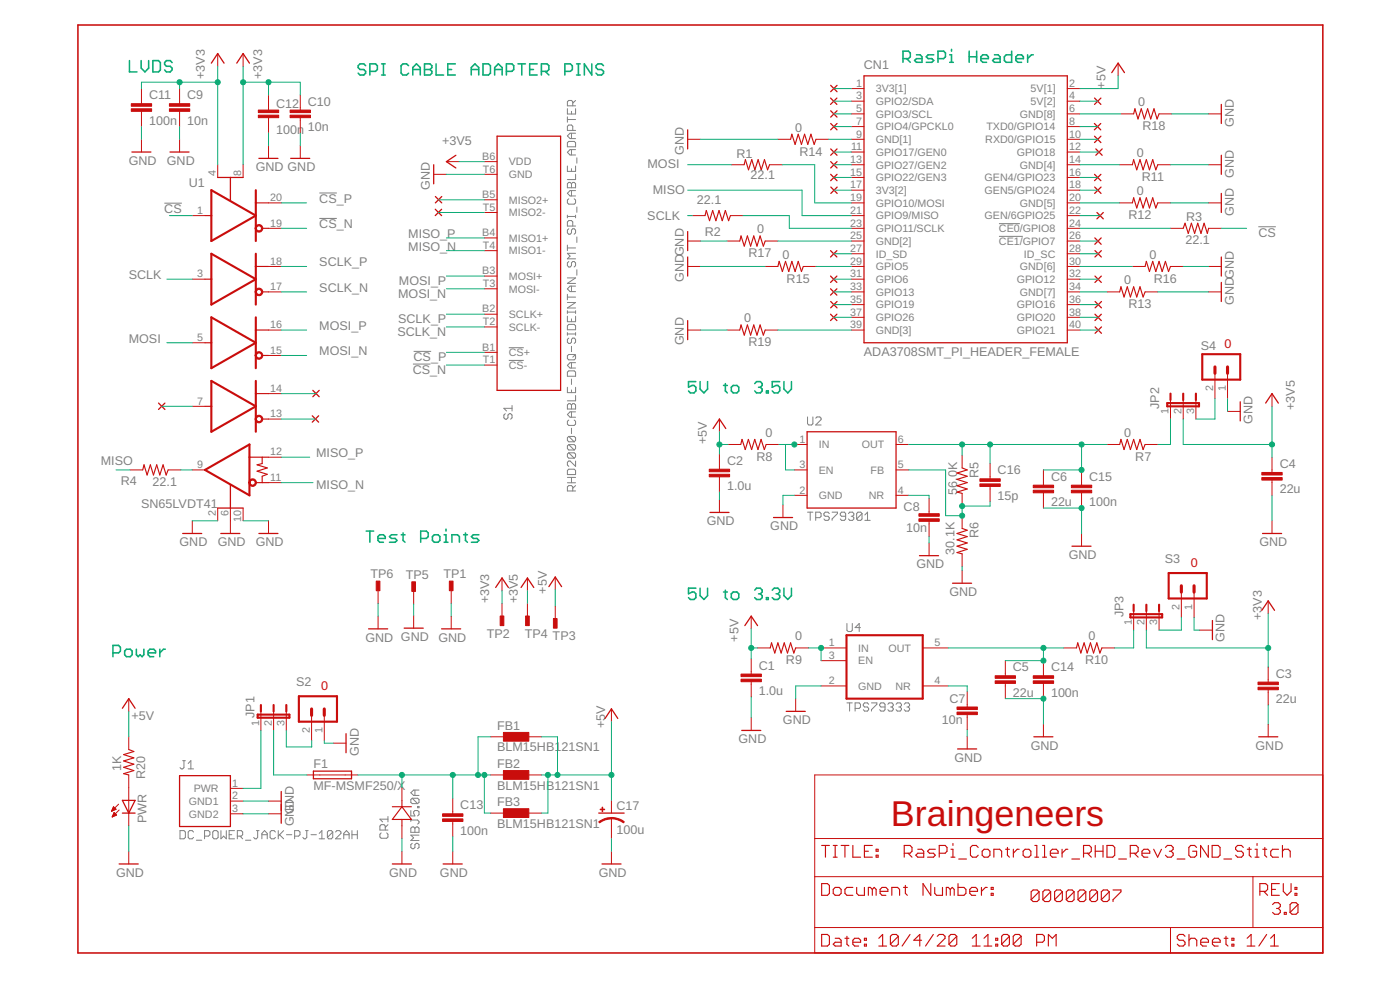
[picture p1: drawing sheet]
<svg xmlns="http://www.w3.org/2000/svg" width="210mm" height="148mm" viewBox="0 0 210 148" stroke-linecap="round" stroke-linejoin="round" font-family="sans-serif">
<defs><g id="words">
<text font-size="5.4" fill="#c90d0c" x="133.6" y="123.7">Braingeneers</text>
<g font-size="1.9" fill="#808080">
<text x="30.7" y="11.8" transform="rotate(-90 30.7 11.8)">+3V3</text>
<text x="39.3" y="11.8" transform="rotate(-90 39.3 11.8)">+3V3</text>
<text x="129.5" y="10.4">CN1</text>
<text x="22.4" y="14.9">C11</text>
<text x="28.1" y="14.9">C9</text>
<text x="41.4" y="16.2">C12 C10</text>
<text x="165.7" y="13.3" transform="rotate(-90 165.7 13.3)">+5V</text>
<text x="170.6" y="15.9">0</text>
<text x="22.4" y="18.7">100n</text>
<text x="28.1" y="18.7">10n</text>
<text x="41.4" y="20">100n 10n</text>
<text x="66.3" y="21.7">+3V5</text>
<text x="102.5" y="23.2" transform="rotate(-90 102.5 23.2)">GND</text>
<text x="110.4" y="23.6">R1</text>
<text x="119.2" y="19.7">0</text>
<text x="119.8" y="23.3">R14</text>
<text x="170.4" y="23.5">0</text>
<text x="171.3" y="19.5">R18</text>
<text x="185" y="19" transform="rotate(-90 185 19)">GND</text>
<text x="19.3" y="24.7">GND</text>
<text x="25" y="24.7">GND</text>
<text x="28.3" y="28">U1</text>
<text x="38.3" y="25.6">GND GND</text>
<text x="64.4" y="28.4" transform="rotate(-90 64.4 28.4)">GND</text>
<text x="97.1" y="25.2">MOSI</text>
<text x="97.9" y="29.1">MISO</text>
<text x="112.5" y="26.7">22.1</text>
<text x="170.4" y="29.3">0</text>
<text x="171.2" y="27.1">R11</text>
<text x="185" y="26.6" transform="rotate(-90 185 26.6)">GND</text>
<text x="24.6" y="31.9">CS</text>
<text x="47.9" y="34.2">CS_N</text>
<text x="47.9" y="30.4">CS_P</text>
<text x="61.2" y="35.6">MISO_P</text>
<text x="97.1" y="32.9">SCLK</text>
<text x="104.5" y="30.6">22.1</text>
<text x="105.7" y="35.3">R2</text>
<text x="113.5" y="35">0</text>
<text x="169.2" y="32.9">R12</text>
<text x="177.8" y="33.1">R3</text>
<text x="185" y="32.3" transform="rotate(-90 185 32.3)">GND</text>
<text x="188.7" y="35.4">CS</text>
<text x="19.3" y="41.8">SCLK</text>
<text x="47.9" y="39.9">SCLK_P</text>
<text x="61.2" y="37.5">MISO_N</text>
<text x="112.2" y="38.6">R17</text>
<text x="117.3" y="38.8">0</text>
<text x="172.4" y="38.8">0</text>
<text x="177.7" y="36.6">22.1</text>
<text x="47.9" y="43.7">SCLK_N</text>
<text x="59.7" y="44.6">MOSI_N</text>
<text x="59.8" y="42.7">MOSI_P</text>
<text x="102.5" y="42.2" transform="rotate(-90 102.5 42.2)">GNDGND</text>
<text x="117.9" y="42.4">R15</text>
<text x="168.5" y="42.6">0</text>
<text x="169.2" y="46.2">R13</text>
<text x="173" y="42.4">R16</text>
<text x="185" y="45.6" transform="rotate(-90 185 45.6)">GNDGND</text>
<text x="19.3" y="51.4">MOSI</text>
<text x="47.9" y="53.3">MOSI_N</text>
<text x="47.9" y="49.4">MOSI_P</text>
<text x="59.6" y="50.3">SCLK_N</text>
<text x="59.7" y="48.4">SCLK_P</text>
<text x="102.5" y="51.7" transform="rotate(-90 102.5 51.7)">GND</text>
<text x="111.6" y="48.3">0</text>
<text x="112.2" y="51.9">R19</text>
<text x="129.5" y="53.3">ADA3708SMT_PI_HEADER_FEMALE</text>
<text x="180" y="52.5">S4</text>
<text x="61.9" y="56">CS_N</text>
<text x="62" y="54.1">CS_P</text>
<text x="114.8" y="65.4">0</text>
<text x="168.5" y="65.4">0</text>
<text x="173.8" y="61.3" transform="rotate(-90 173.8 61.3)">JP2</text>
<text x="187.8" y="63.4" transform="rotate(-90 187.8 63.4)">GND</text>
<text x="194.1" y="61.4" transform="rotate(-90 194.1 61.4)">+3V5</text>
<text x="15.1" y="69.6">MISO</text>
<text x="47.4" y="68.5">MISO_P</text>
<text x="106" y="66.6" transform="rotate(-90 106 66.6)">+5V</text>
<text x="109" y="69.6">C2</text>
<text x="113.4" y="69">R8</text>
<text x="146.7" y="71.6" transform="rotate(-90 146.7 71.6)">R5</text>
<text x="149.6" y="71.1">C16</text>
<text x="170.2" y="69">R7</text>
<text x="191.9" y="70.1">C4</text>
<text x="18.1" y="72.7">R4</text>
<text x="21.2" y="76.1">SN65LVDT41</text>
<text x="22.9" y="72.9">22.1</text>
<text x="47.4" y="73.3">MISO_N</text>
<text x="109" y="73.4">1.0u</text>
<text x="135.5" y="76.5">C8</text>
<text x="143.5" y="74.1" transform="rotate(-90 143.5 74.1)">56.0K</text>
<text x="149.6" y="74.9">15p</text>
<text x="157.6" y="75.8">22u</text>
<text x="157.6" y="72">C6</text>
<text x="163.3" y="75.8">100n</text>
<text x="163.3" y="72">C15</text>
<text x="191.9" y="73.9">22u</text>
<text x="26.9" y="81.8">GND</text>
<text x="32.6" y="81.8">GND</text>
<text x="38.3" y="81.8">GND</text>
<text x="106" y="78.7">GND</text>
<text x="115.5" y="79.4">GND</text>
<text x="135.9" y="79.7">10n</text>
<text x="143.1" y="83.1" transform="rotate(-90 143.1 83.1)">30.1K</text>
<text x="146.7" y="80.6" transform="rotate(-90 146.7 80.6)">R6</text>
<text x="160.2" y="83.7">GND</text>
<text x="188.8" y="81.8">GND</text>
<text x="55.5" y="86.6">TP6</text>
<text x="60.9" y="86.7">TP5</text>
<text x="66.5" y="86.6">TP1</text>
<text x="82" y="88.9" transform="rotate(-90 82 88.9)">+5V</text>
<text x="137.4" y="85.2">GND</text>
<text x="142.3" y="89.3">GND</text>
<text x="174.6" y="84.3">S3</text>
<text x="73" y="95.5">TP2</text>
<text x="73.4" y="90.4" transform="rotate(-90 73.4 90.4)">+3V3</text>
<text x="77.6" y="90.4" transform="rotate(-90 77.6 90.4)">+3V5</text>
<text x="78.7" y="95.5">TP4 TP3</text>
<text x="119.2" y="95.9">0</text>
<text x="163.2" y="95.9">0</text>
<text x="168.4" y="92.5" transform="rotate(-90 168.4 92.5)">JP3</text>
<text x="189.2" y="92.9" transform="rotate(-90 189.2 92.9)">+3V3</text>
<text x="54.8" y="96.1">GND GND</text>
<text x="65.7" y="96.1">GND</text>
<text x="110.7" y="96.1" transform="rotate(-90 110.7 96.1)">+5V</text>
<text x="113.8" y="100.3">C1</text>
<text x="117.8" y="99.5">R9</text>
<text x="151.9" y="100.6">C5</text>
<text x="157.6" y="100.6">C14</text>
<text x="162.7" y="99.5">R10</text>
<text x="183.6" y="96.2" transform="rotate(-90 183.6 96.2)">GND</text>
<text x="191.3" y="101.5">C3</text>
<text x="19.7" y="107.9">+5V</text>
<text x="38.2" y="107.5" transform="rotate(-90 38.2 107.5)">JP1</text>
<text x="44.4" y="102.8">S2</text>
<text x="113.8" y="104.1">1.0u</text>
<text x="142.3" y="105.2">C7</text>
<text x="151.9" y="104.4">22u</text>
<text x="157.6" y="104.4">100n</text>
<text x="191.3" y="105.3">22u</text>
<text x="53.8" y="113.2" transform="rotate(-90 53.8 113.2)">GND</text>
<text x="74.5" y="112.6">BLM15HB121SN1</text>
<text x="74.5" y="109.4">FB1</text>
<text x="90.7" y="109.1" transform="rotate(-90 90.7 109.1)">+5V</text>
<text x="110.7" y="111.3">GND</text>
<text x="117.4" y="108.5">GND</text>
<text x="141.2" y="108.5">10n</text>
<text x="154.5" y="112.3">GND</text>
<text x="188.2" y="112.3">GND</text>
<text x="18.2" y="115.6" transform="rotate(-90 18.2 115.6)">1K</text>
<text x="21.8" y="116.7" transform="rotate(-90 21.8 116.7)">R20</text>
<text x="47" y="118.3">MF-MSMF250/X</text>
<text x="47" y="115.1">F1</text>
<text x="74.5" y="118.3">BLM15HB121SN1</text>
<text x="74.5" y="115.1">FB2</text>
<text x="143.1" y="114.1">GND</text>
<text x="22" y="123.3" transform="rotate(-90 22 123.3)">PWR</text>
<text x="44.1" y="123.8" transform="rotate(-90 44.1 123.8)">GND</text>
<text x="44.1" y="121.9" transform="rotate(-90 44.1 121.9)">GND</text>
<text x="69" y="125.1">100n</text>
<text x="69" y="121.2">C13</text>
<text x="74.5" y="124">BLM15HB121SN1</text>
<text x="74.5" y="120.8">FB3</text>
<text x="92.4" y="125">100u</text>
<text x="92.4" y="121.3">C17</text>
<text x="17.4" y="131.3">GND</text>
<text x="58.3" y="131.3">GND</text>
<text x="66" y="131.3">GND</text>
<text x="89.8" y="131.3">GND</text>
</g>
<g font-size="1.9" fill="#c90d0c">
<text x="183.6" y="52.1">0</text>
<text x="178.6" y="84.9">0</text>
<text x="48.1" y="103.4">0</text>
</g>
<g font-size="1.6" fill="#808080">
<text x="128.4" y="13">1</text>
<text x="128.4" y="14.9">3</text>
<text x="128.4" y="16.8">5</text>
<text x="131.3" y="13.8">3V3[1]</text>
<text x="131.3" y="15.7">GPIO2/SDA</text>
<text x="131.3" y="17.6">GPIO3/SCL</text>
<text x="152.9" y="17.6">GND[8]</text>
<text x="154.5" y="13.8">5V[1]</text>
<text x="154.5" y="15.7">5V[2]</text>
<text x="160.3" y="13">2</text>
<text x="160.3" y="14.9">4</text>
<text x="160.3" y="16.8">6</text>
<text x="72.3" y="23.9">B6</text>
<text x="127.6" y="22.5">11</text>
<text x="128.4" y="18.7">7</text>
<text x="128.4" y="20.6">9</text>
<text x="131.3" y="19.5">GPIO4/GPCKL0</text>
<text x="131.3" y="21.5">GND[1]</text>
<text x="131.3" y="23.4">GPIO17/GEN0</text>
<text x="147.7" y="21.5">RXD0/GPIO15</text>
<text x="147.9" y="19.5">TXD0/GPIO14</text>
<text x="152.4" y="23.4">GPIO18</text>
<text x="160.3" y="18.7">8</text>
<text x="160.3" y="20.6">10</text>
<text x="160.3" y="22.5">12</text>
<text x="32.4" y="26.3" transform="rotate(-90 32.4 26.3)">4</text>
<text x="36.2" y="26.3" transform="rotate(-90 36.2 26.3)">8</text>
<text x="72.3" y="29.7">B5</text>
<text x="72.4" y="25.9">T6</text>
<text x="76.3" y="24.8">VDD</text>
<text x="76.3" y="26.7">GND</text>
<text x="127.5" y="24.4">13</text>
<text x="127.5" y="26.3">15</text>
<text x="127.5" y="28.2">17</text>
<text x="131.3" y="25.3">GPIO27/GEN2</text>
<text x="131.3" y="27.2">GPIO22/GEN3</text>
<text x="131.3" y="29.1">3V3[2]</text>
<text x="147.6" y="27.2">GEN4/GPIO23</text>
<text x="147.6" y="29.1">GEN5/GPIO24</text>
<text x="152.9" y="25.3">GND[4]</text>
<text x="160.3" y="24.4">14</text>
<text x="160.3" y="26.3">16</text>
<text x="160.3" y="28.2">18</text>
<text x="29.6" y="32">1</text>
<text x="40.5" y="30.1">20</text>
<text x="40.5" y="33.9">19</text>
<text x="72.3" y="35.4">B4</text>
<text x="72.4" y="31.6">T5</text>
<text x="76.3" y="32.4">MISO2-</text>
<text x="76.3" y="30.5">MISO2+</text>
<text x="127.5" y="30.1">19</text>
<text x="127.5" y="32">21</text>
<text x="127.5" y="33.9">23</text>
<text x="127.5" y="35.8">25</text>
<text x="131.3" y="31">GPIO10/MOSI</text>
<text x="131.3" y="32.9">GPIO9/MISO</text>
<text x="131.3" y="34.8">GPIO11/SCLK</text>
<text x="147.6" y="32.9">GEN/6GPIO25</text>
<text x="149.8" y="34.8">CE0/GPIO8</text>
<text x="152.9" y="31">GND[5]</text>
<text x="160.3" y="30.1">20</text>
<text x="160.3" y="32">22</text>
<text x="160.3" y="33.9">24</text>
<text x="160.3" y="35.8">26</text>
<text x="29.6" y="41.6">3</text>
<text x="40.5" y="39.7">18</text>
<text x="72.3" y="41.1">B3</text>
<text x="72.4" y="37.3">T4</text>
<text x="76.3" y="36.2">MISO1+</text>
<text x="76.3" y="38.1">MISO1-</text>
<text x="76.3" y="41.9">MOSI+</text>
<text x="127.5" y="37.8">27</text>
<text x="127.5" y="39.7">29</text>
<text x="127.5" y="41.6">31</text>
<text x="131.3" y="36.7">GND[2]</text>
<text x="131.3" y="38.6">ID_SD</text>
<text x="131.3" y="40.5">GPIO5</text>
<text x="149.8" y="36.7">CE1/GPIO7</text>
<text x="152.9" y="40.5">GND[6]</text>
<text x="153.5" y="38.6">ID_SC</text>
<text x="160.3" y="37.8">28</text>
<text x="160.3" y="39.7">30</text>
<text x="160.3" y="41.6">32</text>
<text x="40.5" y="43.5">17</text>
<text x="72.3" y="46.8">B2</text>
<text x="72.4" y="43">T3</text>
<text x="76.3" y="43.8">MOSI-</text>
<text x="76.3" y="47.6">SCLK+</text>
<text x="127.5" y="43.5">33</text>
<text x="127.5" y="45.4">35</text>
<text x="127.5" y="47.3">37</text>
<text x="131.3" y="42.4">GPIO6</text>
<text x="131.3" y="44.3">GPIO13</text>
<text x="131.3" y="46.2">GPIO19</text>
<text x="152.4" y="42.4">GPIO12</text>
<text x="152.4" y="46.2">GPIO16</text>
<text x="152.9" y="44.3">GND[7]</text>
<text x="160.3" y="43.5">34</text>
<text x="160.3" y="45.4">36</text>
<text x="160.3" y="47.3">38</text>
<text x="29.6" y="51.1">5</text>
<text x="40.5" y="49.2">16</text>
<text x="40.5" y="53">15</text>
<text x="72.3" y="52.5">B1</text>
<text x="72.4" y="48.7">T2</text>
<text x="76.3" y="53.4">CS+</text>
<text x="76.3" y="49.5">SCLK-</text>
<text x="127.5" y="49.2">39</text>
<text x="131.3" y="48.1">GPIO26</text>
<text x="131.3" y="50">GND[3]</text>
<text x="152.4" y="48.1">GPIO20</text>
<text x="152.4" y="50">GPIO21</text>
<text x="160.3" y="49.2">40</text>
<text x="40.5" y="58.7">14</text>
<text x="72.4" y="54.4">T1</text>
<text x="76.3" y="55.3">CS-</text>
<text x="181.9" y="58.6" transform="rotate(-90 181.9 58.6)">2</text>
<text x="183.8" y="58.6" transform="rotate(-90 183.8 58.6)">1</text>
<text x="29.6" y="60.6">7</text>
<text x="40.5" y="62.5">13</text>
<text x="175.2" y="62" transform="rotate(-90 175.2 62)">1</text>
<text x="177.1" y="62" transform="rotate(-90 177.1 62)">2</text>
<text x="179" y="62" transform="rotate(-90 179 62)">3</text>
<text x="29.6" y="70.1">9</text>
<text x="40.5" y="68.2">12</text>
<text x="119.9" y="66.3">1</text>
<text x="119.9" y="70.1">3</text>
<text x="122.8" y="67.2">IN</text>
<text x="122.8" y="71">EN</text>
<text x="129.2" y="67.2">OUT</text>
<text x="130.5" y="71">FB</text>
<text x="134.6" y="66.3">6</text>
<text x="134.6" y="70.1">5</text>
<text x="32.4" y="77.3" transform="rotate(-90 32.4 77.3)">2</text>
<text x="34.3" y="77.3" transform="rotate(-90 34.3 77.3)">6</text>
<text x="40.5" y="72">11</text>
<text x="119.9" y="73.9">2</text>
<text x="122.8" y="74.8">GND</text>
<text x="130.3" y="74.8">NR</text>
<text x="134.6" y="73.9">4</text>
<text x="36.2" y="78.2" transform="rotate(-90 36.2 78.2)">10</text>
<text x="169.7" y="93.6" transform="rotate(-90 169.7 93.6)">1</text>
<text x="171.6" y="93.6" transform="rotate(-90 171.6 93.6)">2</text>
<text x="173.5" y="93.6" transform="rotate(-90 173.5 93.6)">3</text>
<text x="176.9" y="91.3" transform="rotate(-90 176.9 91.3)">2</text>
<text x="178.8" y="91.3" transform="rotate(-90 178.8 91.3)">1</text>
<text x="124.3" y="96.8">1</text>
<text x="124.3" y="98.7">3</text>
<text x="128.7" y="97.6">IN</text>
<text x="128.7" y="99.5">EN</text>
<text x="133.2" y="97.6">OUT</text>
<text x="140.1" y="96.8">5</text>
<text x="124.3" y="102.5">2</text>
<text x="128.7" y="103.3">GND</text>
<text x="134.3" y="103.3">NR</text>
<text x="140.1" y="102.5">4</text>
<text x="38.8" y="108.7" transform="rotate(-90 38.8 108.7)">1</text>
<text x="40.7" y="108.7" transform="rotate(-90 40.7 108.7)">2</text>
<text x="42.7" y="108.7" transform="rotate(-90 42.7 108.7)">3</text>
<text x="46.4" y="109.8" transform="rotate(-90 46.4 109.8)">2</text>
<text x="48.3" y="109.8" transform="rotate(-90 48.3 109.8)">1</text>
<text x="29" y="118.7">PWR</text>
<text x="34.8" y="117.8">1</text>
<text x="34.8" y="119.7">2</text>
<text x="28.3" y="122.5">GND2</text>
<text x="28.3" y="120.6">GND1</text>
<text x="34.8" y="121.6">3</text>
</g>
</g></defs>
<g fill="none" stroke="#808080" stroke-width=".15">
<path d="M85.1 16.3v.8h1.2v-.8M85.1 17.5v.8M85.1 17.9h1.2M85.7 16.7v.4M85.7 20v.8M85.9 15.9v-.7l-.2-.2h-.4l-.2 .2v.7h1.2M85.9 19.5v-.6l-.2-.2h-.4l-.2 .2v.6h1.2M86.3 20h-.8l-.4 .4 .4 .4h.8M86.3 15l-.4 .5M24.6 30.4h2.7M47.9 32.7h2.6M47.9 28.9h2.6"/>
<path d="M85.1 21.4l.2-.2h.8l.2 .2v.6h-1.2zM85.1 24.9v.8h1.2v-.8M85.1 27.5l.2-.2h.2l.2 .2 .2-.2h.2l.2 .2v.6h-1.2zM85.1 32.2v.4M85.1 36.7v.8M85.1 37.1h1.2M85.1 32.4h1.2M85.3 29.8l-.2 .2v.4l.2 .2h.8l.2-.2v-.4l-.2-.2M85.3 34.3l-.2 .2v.4l.2 .2h.2l.2-.2v-.4l.2-.2h.2l.2 .2v.4l-.2 .2M85.3 39.2l-.2 .2v.4l.2 .2h.2l.2-.2v-.4l.2-.2h.2l.2 .2v.4l-.2 .2M85.7 22.4v.8M85.7 25.3v.4"/>
<path d="M85.7 27.5v.6M85.7 28.6v.8M85.9 33.9v-.6l-.2-.3h-.4l-.2 .3v.6h1.2M86.3 26.1v.8h-1.2M86.3 32.2v.4M86.3 38h-1.2l.4 .4-.4 .4h1.2M86.3 28.6h-.8l-.4 .4 .4 .4h.8M86.3 22.4h-.8l-.4 .4 .4 .4h.8M86.5 23.6v.8M86.5 31v.8M86.5 35.5v.8M149.8 33.5h3.1"/>
<path d="M149.8 35.4h3.6M188.7 34h2.6M61.9 54.5h2.6M62 52.6h2.6M76.3 54h2.2M76.3 52.1h2.2M85.1 44.1v.8M85.1 46.5v.5M85.1 47.4v.8h1.2v-.8M85.1 49.8v.4M85.1 53.3l.2-.2h.8l.2 .2v.4l-.2 .2h-.8l-.2-.2zM85.1 55.8l.2-.2h.8l.2 .2v.6h-1.2z"/>
<path d="M85.1 58v.8h1.2v-.8M85.1 50h1.2M85.1 46.8h1.2M85.1 45.3h1.2l-1.2 .8h1.2M85.1 44.5h1.2M85.1 41.6h1.2l-1.2 .9h1.2M85.3 48.6h.8l.2 .2v.6h-1.2v-.6zM85.3 50.7l-.2 .1v.5l.2 .2h.2l.2-.2v-.5l.2-.1h.2l.2 .1v.5l-.2 .2M85.7 42.9v.8M85.7 47.8v.4M85.7 51.9v.8M85.7 54.3v.8"/>
<path d="M85.7 56.8v.8M85.7 58.4v.4M86.3 46.5v.5M86.3 49.8v.4M86.3 59.2v.8h-1.2M86.3 54.3h-.8l-.4 .4 .4 .4h.8M86.3 53.1l-.4 .4M86.3 42.9h-.8l-.4 .4 .4 .4h.8M86.5 40.4v.8M75.8 62l-.3 .2v.4l.3 .2h.1l.3-.2v-.4l.2-.2h.2l.2 .2v.4l-.2 .2M76.8 60.7v.9M76.8 61.2h-1.3l.4 .4"/>
<path d="M85.1 60.7l.2-.2h.2l.2 .2 .2-.2h.2l.2 .2v.6h-1.2zM85.1 70.5l.2-.2h.8l.2 .2v.6h-1.2zM85.1 72.3h1.2M85.1 71.5h1.2M85.3 62.9l-.2 .2v.4l.2 .2h.8l.2-.2v-.4l-.2-.2M85.3 65.4l-.2 .2v.4l.2 .2h.8M85.3 66.6l-.2 .2v.4l.2 .2h.8M85.3 67.8l-.2 .2v.4l.2 .2h.8M85.3 65.4h.8l.2 .2v.4l-.2 .2M85.3 66.6h.8l.2 .2v.4l-.2 .2M85.3 67.8h.8l.2 .2v.4l-.2 .2M85.3 67.8l.8 .8"/>
<path d="M85.3 66.6l.8 .8M85.3 65.4l.8 .8M85.7 60.7v.6M85.7 61.7v.8M85.7 64.2v.8M85.7 71.5v.8M85.9 73.6v-.7l-.2-.2h-.4l-.2 .2v.7h1.2M86.3 69.1v.8l-.8-.8h-.2l-.2 .2v.4l.2 .2M86.3 72.7l-.4 .5M86.3 61.7h-.8l-.4 .4 .4 .4h.8M121.1 76.7h.8M121.1 62.5v1l.2 .2h.4l.2-.2v-1"/>
<path d="M121.5 76.7v1.3M122.3 77.6h.6l.2-.3v-.4l-.2-.2h-.6v1.3M122.3 62.7l.2-.2h.4l.2 .2v.2l-.8 .8h.8M124.3 76.9l-.2-.2h-.4l-.2 .2v.3l.2 .1h.4l.2 .3v.1l-.2 .3h-.4l-.2-.3M124.8 76.7h.8v.2l-.8 .8v.3M126.8 77.3h-.6l-.2-.1v-.3l.2-.2h.4l.2 .2v.8l-.2 .3h-.4l-.2-.3M127.2 76.9l.2-.2h.4l.2 .2v.3l-.2 .1M127.6 77.3h.2M127.8 77.3l.2 .3v.1l-.2 .3h-.4l-.2-.3M129.2 76.9l-.1-.2h-.5l-.2 .2v.8M129.2 76.9v.8l-.1 .3h-.5l-.2-.3M129.2 76.9l-.8 .8"/>
<path d="M129.7 78h.8M129.7 77.2l.4-.5v1.3M127 93.4v1l.2 .2h.4l.2-.2v-1M129 94h-.8l.6-.6v1.2M27.4 114h.4M27.6 114v1l-.2 .2h-.2l-.2-.2M28.2 115.2h.8M28.2 114.4l.4-.4v1.2M61.8 119.6l-.2 .2v.4l.2 .2h.8M61.8 119.6h.8l.2 .2v.4l-.2 .2M61.8 119.6l.8 .8M62.2 118.4v.8"/>
<path d="M62.8 118.4h-.8l-.4 .4 .4 .4h.8M127 105.3h.8M127.4 105.3v1.2M128.2 106.1h.6l.2-.2v-.4l-.2-.2h-.6v1.2M130.2 105.5l-.2-.2h-.4l-.2 .2v.2l.2 .2h.4l.2 .2v.2l-.2 .2h-.4l-.2-.2M130.7 105.3h.8v.2l-.8 .8v.2M132.7 105.9h-.6l-.2-.2v-.2l.2-.2h.4l.2 .2v.8l-.2 .2h-.4l-.2-.2M133.1 105.5l.2-.2h.4l.2 .2v.2l-.2 .2M133.5 105.9h.2M133.7 105.9l.2 .2v.2l-.2 .2h-.4l-.2-.2M134.3 105.5l.2-.2h.5l.1 .2v.2l-.1 .2M134.7 105.9h.3"/>
<path d="M135 105.9l.1 .2v.2l-.1 .2h-.5l-.2-.2M135.6 105.5l.2-.2h.4l.2 .2v.2l-.2 .2M136 105.9h.2M136.2 105.9l.2 .2v.2l-.2 .2h-.4l-.2-.2M27 124.4h.6l.2 .3v.8l-.2 .2h-.6zM29 124.7l-.2-.3h-.4l-.2 .3v.8l.2 .2h.4l.2-.2M29.4 125.9h.8M30.7 125.3h.6l.2-.2v-.4l-.2-.3h-.6v1.3M32.1 124.4h.4l.2 .3v.8l-.2 .2h-.4l-.2-.2v-.8zM33.1 124.4v1.3l.4-.4 .4 .4v-1.3M34.4 125.1h.4M35.2 124.4h-.8v1.3h.8"/>
<path d="M35.6 125.3h.6l.2-.2v-.4l-.2-.3h-.6v1.3M36 125.3l.4 .4M36.8 125.9h.8M38.4 124.4h.4M38.6 124.4v1.1l-.2 .2h-.2l-.2-.2M39.3 125.1h.8M39.3 125.7v-.8l.4-.5 .4 .5v.8M41.3 124.7l-.2-.3h-.4l-.2 .3v.8l.2 .2h.4l.2-.2M41.7 124.4v1.3M41.9 125.1l.6 .6M42.5 124.4l-.8 .9M42.9 125.1h.9"/>
<path d="M44.2 125.3h.6l.2-.2v-.4l-.2-.3h-.6v1.3M45.8 124.4h.4M46 124.4v1.1l-.2 .2h-.2l-.2-.2M46.6 125.1h.8M47.9 125.7h.8M47.9 124.9l.4-.5v1.3M49.9 124.7v.8l-.2 .2h-.4l-.2-.2M49.9 124.7l-.2-.3h-.4l-.2 .3v.8M49.9 124.7l-.8 .8M50.3 124.7l.2-.3h.4l.2 .3v.2l-.8 .8h.8M51.5 125.1h.8M51.5 125.7v-.8l.4-.5 .4 .5v.8"/>
<path d="M52.8 125.1h.8M52.8 124.4v1.3M53.6 124.4v1.3M57.1 124.8l-.1 .2v.4l.1 .2h.9l.2-.2v-.4l-.2-.2M57.8 124.4v-.6l-.2-.3h-.5l-.1 .3v.6h1.2M58.2 122.3v.8M58.2 123.5l-.4 .5M58.2 122.7h-1.2l.4 .4M61.6 121.4v.8h.6l-.2-.6 .2-.2h.4l.2 .2v.4l-.2 .2M61.6 122.7v.4M61.6 124.1l.2-.2h.2l.2 .2 .2-.2h.2l.2 .2v.6h-1.2zM61.6 122.9h1l.2 .2v.2l-.2 .2"/>
<path d="M61.8 126.3l-.2 .2v.5l.2 .1h.2l.2-.1v-.5l.2-.2h.2l.2 .2v.5l-.2 .1M62.2 124.1v.6M62.6 120.8h.2v.2h-.2zM62.8 125.1h-1.2l.4 .4-.4 .4h1.2"/>
</g>
<g fill="none" stroke="#c90d0c" stroke-width=".17">
<path d="M170 17.1l.2-.8 .4 1.5 .5-1.5 .5 1.5 .5-1.5 .4 1.5 .5-1.5 .5 1.5 .3-.7M30.7 32.3h1M38.4 39.9h1.9M38.4 30.4h1.9M39.3 34.2h1M105.7 32.3l.2-.8 .5 1.6 .4-1.6 .5 1.6 .5-1.6 .5 1.6 .5-1.6 .4 1.6 .3-.8M110.9 36.1l.2-.8 .5 1.6 .5-1.6 .4 1.6 .5-1.6 .5 1.6 .5-1.6 .4 1.6 .3-.8M111.6 24.7l.2-.8 .4 1.5 .5-1.5 .5 1.5 .5-1.5 .4 1.5 .5-1.5 .5 1.5 .3-.7M116.6 39.9l.2-.7 .5 1.5 .5-1.5 .5 1.5 .4-1.5 .5 1.5 .5-1.5 .5 1.5 .2-.8M118.5 20.9l.2-.8 .5 1.5 .5-1.5 .5 1.5 .4-1.5 .5 1.5 .5-1.5 .5 1.5 .2-.7M169.8 30.4l.2-.8 .4 1.6 .5-1.6 .5 1.6 .5-1.6 .4 1.6 .5-1.6 .5 1.6 .3-.8M169.8 24.7l.2-.8 .4 1.5 .5-1.5 .5 1.5 .5-1.5 .4 1.5 .5-1.5 .5 1.5 .3-.7"/>
<path d="M171.7 39.9l.2-.7 .4 1.5 .5-1.5 .5 1.5 .5-1.5 .4 1.5 .5-1.5 .5 1.5 .3-.8M177.4 34.2l.3-.8 .5 1.6 .4-1.6 .5 1.6 .5-1.6 .5 1.6 .4-1.6 .5 1.6 .2-.8M30.7 51.4h1M30.7 41.8h1M38.4 59h1.9M38.4 49.4h1.9M39.3 53.3h1M39.3 43.7h1M110.9 49.4l.2-.7 .5 1.5 .5-1.5 .4 1.5 .5-1.5 .5 1.5 .5-1.5 .4 1.5 .3-.8M167.9 43.7l.2-.7 .4 1.5 .5-1.5 .5 1.5 .5-1.5 .4 1.5 .5-1.5 .5 1.5 .3-.8M21.4 70.4l.2-.8 .5 1.6 .4-1.6 .5 1.6 .5-1.6 .5 1.6 .4-1.6 .5 1.6 .3-.8M30.7 60.9h1"/>
<path d="M37.4 68.5h2.9M38.4 72.3h1.9M39.3 68.5v.9l-.8 .2 1.6 .5-1.6 .5 1.6 .5-.8 .3v.9M39.3 62.8h1M111.1 66.6l.2-.8 .4 1.6 .5-1.6 .5 1.6 .5-1.6 .4 1.6 .5-1.6 .5 1.6 .3-.8M144.3 70.1l.7 .3-1.5 .5 1.5 .5-1.5 .4 1.5 .5-1.5 .5 1.5 .5-1.5 .4 .8 .2M144.3 79.2l.7 .2-1.5 .5 1.5 .5-1.5 .5 1.5 .4-1.5 .5 1.5 .5-1.5 .5 .8 .2M167.9 66.6l.2-.8 .4 1.6 .5-1.6 .5 1.6 .5-1.6 .4 1.6 .5-1.6 .5 1.6 .3-.8M115.5 97.1l.2-.8 .5 1.5 .4-1.5 .5 1.5 .5-1.5 .5 1.5 .4-1.5 .5 1.5 .3-.7M161.4 97.1l.2-.8 .5 1.5 .4-1.5 .5 1.5 .5-1.5 .5 1.5 .4-1.5 .5 1.5 .3-.7M19.3 112.3l.8 .3-1.6 .5 1.6 .4-1.6 .5 1.6 .5-1.6 .5 1.6 .4-1.6 .5 .8 .2M60.3 119.9v1"/>
<path d="M58.8 120.9h2.9M60.3 120.9l1.4 1.9h-2.9zM60.3 122.8v.9M123.2 132.4h.9l.3 .3v1.1l-.3 .3h-.9zM123.2 140h.9l.3 .3v1.2l-.3 .2h-.9zM123.2 126.7h1.2M123.8 126.7v1.7M124.9 133.2l.3-.3h.6l.3 .3v.6l-.3 .3h-.6l-.3-.3zM124.9 126.7h.6M124.9 128.4h.6M125.2 126.7v1.7M126.1 126.7h1.2"/>
<path d="M126.7 126.7v1.7M127.9 126.7v1.7h1.1M127.9 132.9h-.9l-.3 .3v.6l.3 .3h.9M128.4 132.9v.9l.3 .3h.9v-1.2M129.6 127.5h.6M130.8 126.7h-1.2v1.7h1.2M130.8 133.2l-.3-.3h-.3v1.2M130.8 133.2l.3-.3 .3 .3v.9M130.8 133.2v.9M131.4 128.1h.3v.3h-.3zM131.4 127.2h.3v.3h-.3zM132 133.5h1.1v-.3l-.3-.3h-.6l-.2 .3v.6l.2 .3h.6"/>
<path d="M133.7 134.1v-1.2h.9l.3 .3v.9M135.5 132.9h.5M135.6 127.8h.8l.3-.3v-.5l-.3-.3h-.8v1.7M135.7 132.7v1.1l.3 .3M136.1 127.8l.6 .6M136.4 140l-1.1 1.7M137.6 127.2h.6l.3 .3v.9h-.9l-.3-.3 .3-.3h.9M139.6 132.4v1.7l-1.2-1.7v1.7M139.9 140l-1.1 1.7M140.1 132.9v.9l.3 .3h.9v-1.2M140.2 127.2h-.8l-.3 .3 .3 .3h.6l.2 .3-.2 .3h-.9M140.8 127.8h.9l.3-.3v-.5l-.3-.3h-.9v1.7"/>
<path d="M142.5 133.2l-.3-.3h-.3v1.2M142.5 133.2v.9M142.5 133.2l.3-.3 .3 .3v.9M142.6 128.4h.6M142.6 127.2h.3v1.2M142.9 126.4v.3M143.6 132.4v1.7h.9l.3-.3v-.6l-.3-.3h-.9M143.7 128.7h1.2M145.4 133.5h1.2v-.3l-.3-.3h-.6l-.3 .3v.6l.3 .3h.6M146.7 127l-.3-.3h-.6l-.3 .3v1.1l.3 .3h.6l.3-.3M147.2 132.9v1.2M147.3 127.5l.3-.3h.5l.3 .3v.6l-.3 .3h-.5l-.3-.3z"/>
<path d="M148 132.9h-.3l-.5 .6M148.6 133.8h.3v.3h-.3zM148.6 132.9h.3v.3h-.3zM149 128.4v-1.2h.9l.3 .3v.9M150.8 127.2h.5M151 127v1.1l.3 .3M151.9 127.2v1.2M152.8 127.2h-.3l-.6 .6M153.4 127.5l.3-.3h.6l.3 .3v.6l-.3 .3h-.6l-.3-.3zM155.2 126.7h.2v1.7M155.2 128.4h.5M155.8 133.6l-.3-.3h-.6l-.3 .3v1.2"/>
<path d="M155.8 133.6v1.2l-.3 .3h-.6l-.3-.3M155.8 133.6l-1.2 1.2M156.3 126.7h.3v1.7M156.3 128.4h.6M157.5 127.8h1.1v-.3l-.2-.3h-.6l-.3 .3v.6l.3 .3h.6M157.5 133.6l-.3-.3h-.5l-.3 .3v1.2M157.5 133.6v1.2l-.3 .3h-.5l-.3-.3M157.5 133.6l-1.1 1.2M159.2 127.2v1.2M159.3 133.6l-.3-.3h-.6l-.3 .3v1.2M159.3 133.6v1.2l-.3 .3h-.6l-.3-.3M159.3 133.6l-1.2 1.2"/>
<path d="M160.1 127.2h-.3l-.6 .6M160.7 128.7h1.2M161 133.6l-.3-.3h-.5l-.3 .3v1.2M161 133.6v1.2l-.3 .3h-.5l-.3-.3M161 133.6l-1.1 1.2M162.5 127.8h.8l.3-.3v-.5l-.3-.3h-.8v1.7M162.8 133.6l-.3-.3h-.6l-.3 .3v1.2M162.8 133.6v1.2l-.3 .3h-.6l-.3-.3M162.8 133.6l-1.2 1.2M163 127.8l.6 .6M164.2 127.5h1.2M164.2 126.7v1.7"/>
<path d="M164.5 133.6l-.2-.3h-.6l-.3 .3v1.2M164.5 133.6v1.2l-.2 .3h-.6l-.3-.3M164.5 133.6l-1.1 1.2M165.4 126.7v1.7M166 126.7h.8l.3 .3v1.1l-.3 .3h-.8zM166.3 133.6l-.3-.3h-.6l-.3 .3v1.2M166.3 133.6v1.2l-.3 .3h-.6l-.3-.3M166.3 133.6l-1.2 1.2M166.9 133.3h1.2v.3l-1.2 1.2v.3M167.7 128.7h1.2M169.5 127.8h.8l.3-.3v-.5l-.3-.3h-.8v1.7M170.1 127.8l.5 .6"/>
<path d="M171.2 127.8h1.2v-.3l-.3-.3h-.6l-.3 .3v.6l.3 .3h.6M173 127.2l.6 1.2 .5-1.2M174.7 127l.3-.3h.6l.3 .3v.2l-.3 .3M175.3 127.5h.3M175.6 127.5l.3 .3v.3l-.3 .3h-.6l-.3-.3M176.5 128.7h1.2M178.3 140v1.7M179.4 127l-.3-.3h-.6l-.3 .3v1.1l.3 .3h.6l.3-.3v-.6h-.6M181.2 126.7v1.7l-1.2-1.7v1.7M181.7 126.7h.9l.3 .3v1.1l-.3 .3h-.9zM183.5 128.7h1.2M186.4 127l-.3-.3h-.6l-.2 .3v.2l.2 .3h.6l.3 .3v.3l-.3 .3h-.6l-.2-.3"/>
<path d="M187 127.2h.6M187.3 127v1.1l.3 .3M188.2 128.4h.6M188.2 127.2h.3v1.2M188.5 126.4v.3M188.9 133.5h.9l.3-.3v-.5l-.3-.3h-.9v1.7M189.3 127.2h.6M189.5 133.5l.6 .6M189.6 127v1.1l.3 .3M189.9 140l-1.2 1.7M190.6 133.2h.6M190.8 135.5l.3-.3h.6l.3 .3v.3l-.3 .3"/>
<path d="M191.4 136.1h.3M191.7 136.1l.3 .3v.3l-.3 .3h-.6l-.3-.3M191.7 127.2h-.9l-.3 .3v.6l.3 .3h.9M191.8 132.4h-1.2v1.7h1.2M192.3 127.5l.3-.3h.5l.3 .3v.9M192.3 126.7v1.7M192.4 132.4v1.1l.6 .6 .6-.6v-1.1M192.6 136.7h.2v.3h-.2zM194.2 133.8h.2v.3h-.2zM194.2 132.9h.2v.3h-.2zM194.6 135.5l-.3-.3h-.6l-.3 .3v1.2M194.6 135.5v1.2l-.3 .3h-.6l-.3-.3"/>
<path d="M194.6 135.5l-1.2 1.2M125.2 140.6h.6l.3 .3v.8h-.9l-.3-.2 .3-.3h.9M126.7 140.6h.6M127 140.3v1.2l.3 .2M127.9 141.2h1.1v-.3l-.3-.3h-.6l-.2 .3v.6l.2 .2h.6M129.6 141.5h.3v.2h-.3zM129.6 140.6h.3v.3h-.3zM131.8 141.7h1.1M131.8 140.6l.5-.6v1.7M134.7 140.3v1.2l-.3 .2h-.6l-.3-.2M134.7 140.3l-.3-.3h-.6l-.3 .3v1.2M134.7 140.3l-1.2 1.2"/>
<path d="M138.2 140.9h-1.2l.9-.9v1.7M140.5 140.3l.3-.3h.6l.3 .3v.3l-1.2 1.1h1.2M143.4 140.3v1.2l-.2 .2h-.6l-.3-.2M143.4 140.3l-.2-.3h-.6l-.3 .3v1.2M143.4 140.3l-1.1 1.2M145.8 141.7h1.2M145.8 140.6l.6-.6v1.7M147.5 141.7h1.2M147.5 140.6l.6-.6v1.7M149.3 141.5h.3v.2h-.3zM149.3 140.6h.3v.3h-.3zM151.3 140.3v1.2l-.3 .2h-.5l-.3-.2"/>
<path d="M151.3 140.3l-.3-.3h-.5l-.3 .3v1.2M151.3 140.3l-1.1 1.2M153.1 140.3v1.2l-.3 .2h-.6l-.3-.2M153.1 140.3l-.3-.3h-.6l-.3 .3v1.2M153.1 140.3l-1.2 1.2M155.4 141.2h.9l.3-.3v-.6l-.3-.3h-.9v1.7M157.2 141.7v-1.7l.6 .6 .5-.6v1.7M177.7 140.3l-.3-.3h-.6l-.3 .3v.3l.3 .3h.6l.3 .3v.3l-.3 .2h-.6l-.3-.2M178.3 140.9l.3-.3h.5l.3 .3v.8M180 141.2h1.2v-.3l-.3-.3h-.6l-.3 .3v.6l.3 .2h.6M181.8 141.2h1.1v-.3l-.3-.3h-.5l-.3 .3v.6l.3 .2h.5M183.5 140.6h.6"/>
<path d="M183.8 140.3v1.2l.3 .2M184.7 141.5h.3v.2h-.3zM184.7 140.6h.3v.3h-.3zM187 141.7h1.2M187 140.6l.6-.6v1.7M190.5 141.7h1.2M190.5 140.6l.6-.6v1.7"/>
</g>
<path d="M11.7 3.7h186.6v139.1h-186.6z" fill="none" stroke="#c90d0c" stroke-width=".23"/>
<g fill="none" stroke="#c90d0c" stroke-width=".15">
<path d="M21.2 13.3v2.2M21.2 16.7v2.3M26.9 13.3v2.2M26.9 16.7v2.3M32.6 8v1.9M36.4 8v1.9M40.3 14.2v2.3M40.3 17.6v2.3M45 14.2v2.3M45 17.6v2.3M127.6 17.1h1.9M127.6 13.3h1.9"/>
<path d="M127.6 15.2h1.9M127.6 19h1.9M160 17.1h1.9M160 13.3h1.9M160 15.2h1.9M160 19h1.9M167.6 9.5v1.9M168.1 17.1h1.9M173.8 17.1h1.9M181.2 17.1h1.9M21.2 20.9v1.9M26.9 20.9v1.9"/>
<path d="M28.8 32.3h1.9M32.6 24.7v1.9M36.4 24.7v1.9M40.3 39.9h1.9M40.3 30.4h1.9M40.3 34.2h1.9M40.3 21.8v1.9M45 21.8v1.9M65 26.1h1.9M66.9 24.2h1.9M72.6 31.8h1.9M72.6 35.6h1.9"/>
<path d="M72.6 29.9h1.9M72.6 24.2h1.9M72.6 26.1h1.9M72.6 37.5h1.9M103.1 39.9h1.9M103.1 20.9h1.9M103.1 36.1h1.9M103.8 32.3h1.9M109 36.1h1.9M109.5 32.3h1.9M109.7 24.7h1.9M114.7 39.9h1.9"/>
<path d="M114.7 36.1h1.9M115.4 24.7h1.9M116.6 20.9h1.9M120.4 39.9h1.9M122.3 20.9h1.9M127.6 24.7h1.9M127.6 39.9h1.9M127.6 32.3h1.9M127.6 30.4h1.9M127.6 34.2h1.9M127.6 20.9h1.9M127.6 22.8h1.9"/>
<path d="M127.6 26.6h1.9M127.6 28.5h1.9M127.6 36.1h1.9M127.6 38h1.9M160 24.7h1.9M160 39.9h1.9M160 32.3h1.9M160 30.4h1.9M160 34.2h1.9M160 20.9h1.9M160 22.8h1.9M160 26.6h1.9"/>
<path d="M160 28.5h1.9M160 36.1h1.9M160 38h1.9M167.9 24.7h1.9M167.9 30.4h1.9M169.8 39.9h1.9M173.6 24.7h1.9M173.6 30.4h1.9M175.5 39.9h1.9M175.5 34.2h1.9M181.2 24.7h1.9M181.2 39.9h1.9"/>
<path d="M181.2 30.4h1.9M181.2 34.2h1.9M28.8 51.4h1.9M28.8 41.8h1.9M40.3 59h1.9M40.3 49.4h1.9M40.3 53.3h1.9M40.3 43.7h1.9M72.6 43.3h1.9M72.6 47.1h1.9M72.6 41.4h1.9M72.6 54.7h1.9"/>
<path d="M72.6 52.8h1.9M72.6 49h1.9M103.1 49.4h1.9M109 49.4h1.9M114.7 49.4h1.9M127.6 49.4h1.9M127.6 41.8h1.9M127.6 43.7h1.9M127.6 45.6h1.9M127.6 47.5h1.9M160 49.4h1.9M160 41.8h1.9"/>
<path d="M160 43.7h1.9M160 45.6h1.9M160 47.5h1.9M166 43.7h1.9M171.7 43.7h1.9M175.5 59.9v2.9M177.4 59.9v2.9M179.3 59.9v2.9M181.2 43.7h1.9M182.2 55.9v3.8M184 55.9v3.8M190.7 59v1.9"/>
<path d="M19.5 70.4h1.9M25.2 70.4h1.9M28.8 70.4h1.9M28.8 60.9h1.9M28.8 78v1.9M32.6 76.1v1.9M34.5 76.1v3.8M36.4 76.1v1.9M40.3 72.3h1.9M40.3 68.5h1.9M40.3 62.8h1.9M40.3 78v1.9"/>
<path d="M107.9 62.8v1.9M107.9 68v2.3M107.9 71.4v2.3M107.9 74.9v1.9M109.2 66.6h1.9M114.9 66.6h1.9M117.4 75.6v1.9M119.1 70.4h1.9M119.1 74.2h1.9M119.1 66.6h1.9M134.3 70.4h1.9M134.3 74.2h1.9"/>
<path d="M134.3 66.6h1.9M139.3 74.7v2.3M139.3 78.1v2.3M144.3 68.2v1.9M144.3 73.9v1.9M144.3 77.3v1.9M148.4 69.4v2.3M148.4 72.9v2.3M156.4 70.4v2.3M156.4 73.8v2.3M162.2 70.4v2.3M162.2 73.8v2.3"/>
<path d="M162.2 79.9v1.9M166 66.6h1.9M171.7 66.6h1.9M184 61.6h1.9M190.7 68.5v2.3M190.7 71.9v2.3M190.7 78v1.9M56.7 88.5v1.9M56.7 92.3v1.9M62 88.6v1.9M62 92.2v1.9M67.6 88.5v1.9"/>
<path d="M67.6 92.3v1.9M75.3 86.6v1.9M75.3 90.4v1.9M79.1 86.6v1.9M79.1 90.4v1.9M83.2 86.4v1.9M83.2 90.8v1.9M112.6 92.3v1.9M112.6 98.7v2.3M113.6 97.1h1.9M119.3 97.1h1.9M123.1 97.1h3.8"/>
<path d="M123.1 99h3.8M138.3 97.1h3.9M139.3 81.3v1.9M144.3 83v1.9M144.3 85.5v1.9M150.7 99v2.2M156.4 99v2.2M159.5 97.1h1.9M165.2 97.1h1.9M170 91.5v2.9M171.9 91.5v2.9M173.8 91.5v2.9"/>
<path d="M177.1 88.7v3.8M179 88.7v3.8M179.9 94.4h1.9M190.1 90v1.9M190.1 99.9v2.3M19.3 104.7v1.9M19.3 110.4v1.9M19.3 116.1v7.6M34.5 118.1h1.9M39.1 106.6v2.8M41 106.6v2.8M42.9 106.6v2.8"/>
<path d="M46 116.1h7.7M46.7 107.2v3.8M48.6 107.2v3.8M50 111.3h1.9M60.3 118v1.9M67.9 119.6v2.3M73.6 116.1h1.9M73.6 110.4h1.9M79.3 116.1h1.9M79.3 110.4h1.9M91.7 106.2v1.9M91.7 119.9v1.9"/>
<path d="M112.6 102.1v2.3M112.6 107.5v1.9M119.3 104.7v1.9M122.2 116.1h76.1v26.7h-76.1zM123.1 102.8h3.8M138.3 102.8h3.9M145 103.6v2.3M145 107.1v2.2M145 110.3v1.9M150.7 102.4v2.3M156.4 102.4v2.3M156.4 108.5v1.9"/>
<path d="M190.1 103.3v2.3M190.1 108.5v1.9M16.8 121.5h.1M16.8 121.4h.3M16.8 121.3h.5M16.8 122.4h.1M16.9 121.2h.5M16.9 122.3h.1M16.9 121.2h.4M16.9 122.2h.3M16.9 121.1h.3M16.9 122.1h.5"/>
<path d="M17 121h.1M17 122h.4M17 120.9h.1M17 120.9l.4 .3-.7 .3zM17 121.9h.3M17.1 121.8h.1M17.1 121.7l-.3 .7M17.1 121.7l.4 .4-.7 .3M17.1 121.7h.1M17.8 120.5l-1.1 1M17.9 121.3l-1.1 1.1M19.3 127.5v1.9"/>
<path d="M34.5 121.9h1.9M34.5 120h1.9M40.3 121.9h1.9M40.3 120h1.9M60.3 123.7v1.9M60.3 127.5v1.9M67.9 123.1v2.2M67.9 127.5v1.9M73.6 121.8h1.9M79.3 121.8h1.9M91.7 122.6v3M91.7 127.5v1.9"/>
<path d="M122.2 131.3h76.1M122.2 139h76.1M122.2 125.6h76.1M175.5 139v3.8M187.9 131.3v7.7"/>
</g>
<g fill="none" stroke="#c90d0c" stroke-width=".19">
<path d="M31.7 9.5l.9-1.5 1 1.5M35.5 9.5l.9-1.5 1 1.5M103.1 19.5v2.8M124.5 14.7l1 .9M124.5 18.5l1 1M124.5 16.6l1 .9M124.5 12.8l1 .9M125.5 14.7l-1 .9M125.5 18.5l-1 1M125.5 16.6l-1 .9M125.5 12.8l-1 .9M129.5 11.4h30.5v40h-30.5z"/>
<path d="M164.1 18.5l.9 1M164.1 14.7l1 .9M165 18.5l-.9 1M165.1 14.7l-1 .9M166.7 10.9l.9-1.4 1 1.4M183.1 15.6v2.9M19.8 22.8h2.8M25.5 22.8h2.8M32.6 26.6h3.8M34.5 26.6v3.4M38.8 23.7h2.9M43.6 23.7h2.8"/>
<path d="M65 24.7v2.8M65.3 31.3l.9 1M65.3 29.4l.9 1M66.2 31.3l-.9 1M66.2 29.4l-.9 1M68.3 23.3l-1.4 .9 1.4 1M74.5 20.4h9.6v38.1h-9.6zM103.1 34.7v2.8M103.1 38.5v2.9M124.5 37.5l1 1M124.5 24.2l1 1M124.5 22.3l1 1"/>
<path d="M124.5 26.1l1 1M124.6 28l.9 1M125.5 37.5l-1 1M125.5 24.2l-1 1M125.5 22.3l-1 1M125.5 26.1l-1 1M125.5 28l-.9 1M164.1 20.4l1 1M164.1 26.1l1 1M164.1 28l1 1M164.1 35.6l1 1M164.2 37.5l.9 1"/>
<path d="M164.3 22.3l.9 1M164.5 31.8l.9 1M165.1 20.4l-1 1M165.1 26.1l-1 1M165.1 28l-1 1M165.1 35.6l-1 1M165.1 37.5l-.9 1M165.2 22.3l-.9 1M165.4 31.8l-.9 1M183.1 23.3v2.8M183.1 29v2.8M183.1 38.5v2.9"/>
<path d="M46.9 58.5l1 .9M47.9 58.5l-1 .9M103.1 48v2.9M124.5 47.1l1 .9M124.5 43.3l1 .9M124.5 41.4l1 .9M124.5 45.2l1 .9M125.5 47.1l-1 .9M125.5 43.3l-1 .9M125.5 41.4l-1 .9M125.5 45.2l-1 .9M164.2 41.4l.9 .9"/>
<path d="M164.2 47.1l.9 .9M164.2 45.2l.9 .9M164.2 49l.9 .9M165.1 41.4l-.9 .9M165.1 47.1l-.9 .9M165.1 45.2l-.9 .9M165.1 49l-.9 .9M183.1 42.3v2.9M23.8 60.4l.9 .9M24.7 60.4l-.9 .9M27.4 79.9h2.8M32.6 76.1h3.8"/>
<path d="M33.1 79.9h2.9M34.5 72.7v3.4M38.8 79.9h2.9M46.8 62.3l1 .9M47.8 62.3l-1 .9M106.4 76.8h2.9M106.9 64.2l1-1.4 .9 1.4M116 77.5h2.8M121 64.7h13.3v11.4h-13.3zM185.9 60.2v2.9M189.3 79.9h2.9M189.8 60.4l.9-1.4 1 1.4"/>
<path d="M55.3 94.2h2.8M60.6 94.1h2.9M66.2 94.2h2.9M74.3 88l1-1.4 .9 1.4M78.1 88l1-1.4 .9 1.4M82.3 87.9l.9-1.5 1 1.5M111.7 93.7l.9-1.4 1 1.4M137.9 83.2h2.8M142.8 87.4h2.9M160.7 81.8h2.9M181.8 93v2.8M189.2 91.4l.9-1.4 1 1.4"/>
<path d="M18.4 119.9h1.9l-1 1.9zM18.4 106.1l.9-1.4 1 1.4M26.9 116.2h7.6v7.6h-7.6zM42.2 118.6v4.7M47 115.5h5.7v1.2h-5.7zM51.9 109.9v2.9M90.7 107.6l1-1.4 .9 1.4M111.2 109.4h2.9M117.9 106.6h2.8M143.6 112.2h2.8M155 110.4h2.9M188.7 110.4h2.9"/>
<path d="M17.9 129.4h2.8M18.4 121.8h1.9M58.8 129.4h2.9M66.4 129.4h2.9M89.8 121.8h3.8M90.3 129.4h2.8"/>
</g>
<g fill="#c90d0c" stroke="#c90d0c" stroke-width=".15">
<path d="M75 92.3h.5v1.4h-.5z"/>
<path d="M67.4 87.1h.5v1.4h-.5z"/>
<path d="M78.8 92.3h.6v1.4h-.6z"/>
<path d="M137.8 77h3v.3h-3z"/>
<path d="M137.8 77.7h3v.4h-3z"/>
<path d="M106.3 70.3h3.1v.4h-3.1z"/>
<path d="M106.3 71.1h3.1v.3h-3.1z"/>
<path d="M146.9 71.7h3.1v.4h-3.1z"/>
<path d="M146.9 72.5h3.1v.4h-3.1z"/>
<path d="M189.2 70.8h3v.4h-3z"/>
<path d="M189.2 71.5h3v.4h-3z"/>
<path d="M143.5 105.9h3v.4h-3z"/>
<path d="M143.5 106.7h3v.4h-3z"/>
<path d="M188.6 102.2h3.1v.4h-3.1z"/>
<path d="M188.6 103h3.1v.3h-3.1z"/>
<path d="M75.5 109.7h3.8v1.3h-3.8z"/>
<path d="M75.5 115.4h3.8v1.4h-3.8z"/>
<path d="M75.5 121.2h3.8v1.3h-3.8z"/>
<path d="M90 121.2h.7v.1h-.7z"/>
<path d="M90.3 120.9h.1v.7h-.1z"/>
<path d="M66.4 121.9h3v.4h-3z"/>
<path d="M66.4 122.7h3v.4h-3z"/>
<path d="M83 92.7h.5v1.4h-.5z"/>
<path d="M111.1 101h3.1v.4h-3.1z"/>
<path d="M111.1 101.7h3.1v.4h-3.1z"/>
<path d="M25.4 15.5h3v.4h-3z"/>
<path d="M25.4 16.3h3v.4h-3z"/>
<path d="M43.5 16.5h3v.4h-3z"/>
<path d="M43.5 17.3h3v.3h-3z"/>
<path d="M19.7 15.5h3v.4h-3z"/>
<path d="M19.7 16.3h3v.4h-3z"/>
<path d="M38.7 16.5h3.1v.4h-3.1z"/>
<path d="M38.7 17.3h3.1v.3h-3.1z"/>
<path d="M61.7 87.2h.6v1.4h-.6z"/>
<path d="M56.4 87.1h.6v1.4h-.6z"/>
<path d="M160.6 72.7h3.1v.4h-3.1z"/>
<path d="M160.6 73.4h3.1v.4h-3.1z"/>
<path d="M154.9 72.7h3.1v.4h-3.1z"/>
<path d="M154.9 73.4h3.1v.4h-3.1z"/>
<path d="M149.2 101.2h3.1v.4h-3.1z"/>
<path d="M149.2 102h3.1v.4h-3.1z"/>
<path d="M154.9 101.2h3.1v.4h-3.1z"/>
<path d="M154.9 102h3.1v.4h-3.1z"/>
</g>
<g fill="none" stroke="#c90d0c" stroke-width=".32">
<path d="M31.7 28.5l6.7 3.8-6.7 3.8zM31.7 38l6.7 3.8-6.7 3.8zM38.4 28.5v7.6M38.4 38v7.6M31.7 47.5l6.7 3.9-6.7 3.8zM31.7 57.1l6.7 3.8-6.7 3.8zM38.4 47.5v7.7M38.4 57.1v7.6M175.5 59v.9M177.4 59v.9M179.3 59v.9M180.3 53.1h5.6v3.8h-5.6z"/>
<path d="M30.7 70.4l6.7-3.8v7.6zM175 60.4h4.8v.5h-4.8zM126.9 95.2h11.4v9.5h-11.4zM169.5 92h4.7v.5h-4.7zM170 90.6v.9M171.9 90.6v.9M173.8 90.6v.9M175.2 85.9h5.7v3.8h-5.7zM38.6 107.1h4.8v.4h-4.8zM39.1 105.6v1M41 105.6v1M42.9 105.6v1"/>
<path d="M44.8 104.3h5.7v3.8h-5.7z"/>
</g>
<g fill="#c90d0c" stroke="#c90d0c" stroke-width=".15">
<path d="M37.5 71.9a.58 .58 0 0 1 .9 .1 .58 .58 0 0 1-.4 .9 .58 .58 0 0 1-.7-.6h.2a.38 .38 0 0 1 .5-.4 .38 .38 0 0 1 .2 .6 .38 .38 0 0 1-.7 0v-.2h-.2z" fill-rule="evenodd"/>
<path d="M38.4 62.4a.58 .58 0 0 1 .9 .1 .58 .58 0 0 1-.3 .8 .58 .58 0 0 1-.8-.5h.2a.38 .38 0 0 1 .5-.4 .38 .38 0 0 1 .2 .6 .38 .38 0 0 1-.6-.1l-.1-.1h-.2z" fill-rule="evenodd"/>
<path d="M38.4 52.8a.58 .58 0 0 1 .9 .2 .58 .58 0 0 1-.3 .8 .58 .58 0 0 1-.8-.5h.2a.38 .38 0 0 1 .5-.4 .38 .38 0 0 1 .2 .6 .38 .38 0 0 1-.6-.1l-.1-.1h-.2z" fill-rule="evenodd"/>
<path d="M38.4 43.3a.58 .58 0 0 1 .9 .2 .58 .58 0 0 1-.3 .8 .58 .58 0 0 1-.8-.6h.2a.38 .38 0 0 1 .5-.4 .38 .38 0 0 1 .2 .6 .38 .38 0 0 1-.6 0l-.1-.2h-.2z" fill-rule="evenodd"/>
<path d="M38.4 33.8a.58 .58 0 0 1 .9 .1 .58 .58 0 0 1-.3 .9 .58 .58 0 0 1-.8-.6h.2a.38 .38 0 0 1 .6-.4 .38 .38 0 0 1 .1 .7 .38 .38 0 0 1-.6-.1l-.1-.2h-.2z" fill-rule="evenodd"/>
<path d="M91.7 122.5h.6l.8 .3 .5 .3-.1 .2a3.3 3.3 0 0 0-1.8-.6z" fill-rule="evenodd"/>
<path d="M89.8 123.1l1.3-.6h.6v.2a2.93 2.93 0 0 0-1.8 .6z" fill-rule="evenodd"/>
</g>
<path d="M182.2 55v.9M184 55v.9M177.1 87.8v.9M179 87.8v.9M46.7 106.2v1M48.6 106.2v1" fill="none" stroke="#c90d0c" stroke-width=".47"/>
<g fill="none" stroke="#0dab76" stroke-width=".23">
<path d="M19.4 9.1v1.7h1.1M21.2 9.1v1.1l.5 .6 .6-.6v-1.1M22.9 9.1h.9l.2 .3v1.1l-.2 .3h-.9zM25.8 9.4l-.3-.3h-.5l-.3 .3v.3l.3 .2h.5l.3 .3v.3l-.3 .3h-.5l-.3-.3M54.8 9.8l-.3-.2h-.5l-.3 .2v.3l.3 .3h.5l.3 .3v.3l-.3 .2h-.5l-.3-.2M55.5 10.7h.8l.3-.3v-.6l-.3-.2h-.8v1.6M57.2 9.6h.6M57.2 11.2h.6M57.5 9.6v1.6M61.3 9.8l-.3-.2h-.6l-.3 .2v1.2l.3 .2h.6l.3-.2M61.9 10.4h1.1M61.9 11.2v-1.1l.5-.5 .6 .5v1.1"/>
<path d="M63.6 9.6h.9l.2 .2v.3l-.2 .3 .2 .3v.3l-.2 .2h-.9zM63.6 10.4h.9M65.4 9.6v1.6h1.1M67.1 10.4h.6M68.3 9.6h-1.2v1.6h1.2M70.7 10.4h1.1M70.7 11.2v-1.1l.5-.5 .6 .5v1.1M72.4 9.6h.8l.3 .2v1.2l-.3 .2h-.8zM74.2 10.4h1.1M74.2 11.2v-1.1l.5-.5 .6 .5v1.1M75.9 10.7h.9l.2-.3v-.6l-.2-.2h-.9v1.6M77.7 9.6h1.1"/>
<path d="M78.2 9.6v1.6M79.4 10.4h.6M80.5 9.6h-1.1v1.6h1.1M81.2 10.7h.8l.3-.3v-.6l-.3-.2h-.8v1.6M81.7 10.7l.6 .5M84.7 10.7h.8l.3-.3v-.6l-.3-.2h-.8v1.6M86.4 9.6h.6M86.4 11.2h.6M86.7 9.6v1.6M88.7 9.6v1.6l-1.1-1.6v1.6M90.5 9.8l-.3-.2h-.6l-.2 .2v.3l.2 .3h.6l.3 .3v.3l-.3 .2h-.6l-.2-.2M135.4 8.8h.8l.3-.3v-.6l-.3-.2h-.8v1.6"/>
<path d="M135.9 8.8l.6 .5M137.4 8.2h.6l.2 .3v.8h-.8l-.3-.2 .3-.3h.8M140 8.2h-.9l-.2 .3 .2 .3h.6l.3 .3-.3 .2h-.8M140.6 8.8h.9l.3-.3v-.6l-.3-.2h-.9v1.6M142.4 8.2h.3v1.1M142.4 9.3h.5M142.7 7.4v.3M145.3 7.7v1.6M145.3 8.5h1.1M146.4 7.7v1.6M147.1 8.8h1.1v-.3l-.3-.3h-.6l-.2 .3v.6l.2 .2h.6M149.1 8.2h.5l.3 .3v.8h-.8l-.3-.2 .3-.3h.8"/>
<path d="M151.7 7.7v1.6h-.8l-.3-.2v-.6l.3-.3h.8M152.3 8.8h1.1v-.3l-.2-.3h-.6l-.3 .3v.6l.3 .2h.6M154.1 8.2v1.1M154.9 8.2h-.3l-.5 .6M104.3 57.2h-1.1v.8l.6-.3h.3l.2 .3v.6l-.2 .3h-.6l-.3-.3M105 57.2v1.1l.5 .6 .6-.6v-1.1M108.5 57.7h.6M108.8 57.5v1.1l.3 .3M109.6 58l.3-.3h.6l.3 .3v.6l-.3 .3h-.6l-.3-.3zM113.2 57.5l.2-.3h.6l.3 .3v.2l-.3 .3M113.7 58h.3M114 58l.3 .3v.3l-.3 .3h-.6l-.2-.3"/>
<path d="M114.9 58.6h.3v.3h-.3zM116.9 57.2h-1.1v.8l.6-.3h.2l.3 .3v.6l-.3 .3h-.5l-.3-.3M117.5 57.2v1.1l.6 .6 .6-.6v-1.1M54.9 79.6h1.1M55.5 79.6v1.6M60.4 79.8v1.2l.3 .2M66.9 79.3v.3M69.8 79.8v1.2l.3 .2M16.9 97.8h.9l.3-.3v-.5l-.3-.3h-.9v1.7M18.7 97.5l.3-.2h.5l.3 .2v.6l-.3 .3h-.5l-.3-.3zM20.4 97.3v.8l.3 .3 .3-.3 .3 .3 .3-.3v-.8M22.2 97.8h1.1v-.3l-.2-.2h-.6l-.3 .2v.6l.3 .3h.6"/>
<path d="M24 97.3v1.1M24.8 97.3h-.3l-.5 .5M56.7 80.7h1.1v-.3l-.3-.3h-.6l-.2 .3v.6l.2 .2h.6M59.5 80.1h-.8l-.3 .3 .3 .3h.5l.3 .3-.3 .2h-.8M60.2 80.1h.5M63.1 80.7h.8l.3-.3v-.6l-.3-.2h-.8v1.6M65.1 80.1h.6l.3 .3v.6l-.3 .2h-.6l-.3-.2v-.6zM66.6 81.2h.6M66.6 80.1h.3v1.1M67.8 81.2v-1.1h.8l.3 .3v.8M69.5 80.1h.6M71.8 80.1h-.8l-.3 .3 .3 .3h.5l.3 .3-.3 .2h-.8"/>
<path d="M104.3 88.1h-1.1v.9l.6-.3h.3l.2 .3v.5l-.2 .3h-.6l-.3-.3M105 88.1v1.1l.5 .6 .6-.6v-1.1M108.5 88.7h.6M108.8 88.4v1.1l.3 .3M109.6 89l.3-.3h.6l.3 .3v.5l-.3 .3h-.6l-.3-.3zM113.2 88.4l.2-.3h.6l.3 .3v.3l-.3 .3M113.7 89h.3M114 89l.3 .2v.3l-.3 .3h-.6l-.2-.3M114.9 89.5h.3v.3h-.3zM115.8 88.4l.3-.3h.5l.3 .3v.3l-.3 .3M116.4 89h.2M116.6 89l.3 .2v.3l-.3 .3h-.5l-.3-.3"/>
<path d="M117.5 88.1v1.1l.6 .6 .6-.6v-1.1"/>
</g>
<g fill="none" stroke="#0dab76" stroke-width=".15">
<path d="M21.2 19v1.9M26.9 12.3v1M26.9 19v1.9M32.6 12.3h-11.4v1M32.6 9.9v14.8M36.4 12.3h8.6v1.9M36.4 9.9v14.8M40.3 12.3v1.9M40.3 19.9v1.9M45 19.9v1.9M125 15.2h2.6M125 17.1h2.6"/>
<path d="M125 13.3h2.6M125 19h2.6M161.9 17.1h6.2M161.9 15.2h2.7M161.9 19h2.7M167.6 11.4v1.9h-5.7M175.7 17.1h5.5M25.4 32.3h3.4M42.2 39.9h3.8M42.2 30.4h3.8M42.2 34.2h3.8M65.7 31.8h6.9"/>
<path d="M65.8 29.9h6.8M66.9 26.1h5.7M66.9 35.6h5.7M66.9 37.5h5.7M68.8 24.2h3.8M103.1 24.7h6.6M103.1 32.3h.7M103.1 28.5h17.1v3.8h7.4M105 39.9h9.7M105 20.9h11.6M105 36.1h4M111.4 32.3h6.9v1.9h9.3"/>
<path d="M116.6 36.1h11M117.3 24.7h4.9v5.7h5.4M122.3 39.9h5.3M124.2 20.9h3.4M125 38h2.6M125 22.8h2.6M125 26.6h2.6M125 24.7h2.6M125.1 28.5h2.5M161.9 39.9h7.9M161.9 30.4h6M161.9 24.7h6"/>
<path d="M161.9 20.9h2.7M161.9 36.1h2.7M161.9 32.3h3M161.9 28.5h2.7M161.9 34.2h13.6M161.9 22.8h2.9M161.9 26.6h2.7M161.9 38h2.8M175.5 30.4h5.7M175.5 24.7h5.7M177.4 39.9h3.8M183.1 34.2h3.8"/>
<path d="M25 41.8h3.8M25 51.4h3.8M42.2 49.4h3.8M42.2 43.7h3.8M42.2 53.3h3.8M42.2 59h5.2M66.9 54.7h5.7M66.9 52.8h5.7M66.9 49h5.7M66.9 47.1h5.7M66.9 43.3h5.7M66.9 41.4h5.7"/>
<path d="M105 49.4h4M116.6 49.4h11M125 43.7h2.6M125 41.8h2.6M125 47.5h2.6M125 45.6h2.6M161.9 49.4h2.8M161.9 43.7h4.1M161.9 41.8h2.8M161.9 47.5h2.8M161.9 45.6h2.8M173.6 43.7h7.6"/>
<path d="M182.2 59.7v3.1h-2.9M184 59.7v1.9M17.4 70.4h2.1M24.3 60.9h4.5M27.1 70.4h1.7M28.8 78h3.8M36.4 78h3.9M42.2 68.5h4.2M42.2 72.3h4.7M42.2 62.8h5.1M107.9 64.7v3.3M107.9 73.7v1.2"/>
<path d="M107.9 66.6h1.3M116.8 66.6h2.3M117.8 66.6v3.8h1.3M119.1 74.2h-1.7v1.4M136.2 74.2h3.1v.5M136.2 70.4h5.6v6.9h2.5v-1.5h4.1v-.6M136.2 66.6h29.8M144.3 66.6v1.6M148.4 66.6v2.8M156.4 76.1h5.8v3.8M162.2 66.6v3.8h-5.8M175.5 62.8v3.8h-1.9"/>
<path d="M177.4 62.8v3.8h13.3M190.7 60.9v7.6M190.7 74.2v3.8M56.7 90.4v1.9M62 90.5v1.7M67.6 90.4v1.9M75.3 88.5v1.9M79.1 88.5v1.9M83.2 88.3v2.5M112.6 94.2v4.5M112.6 97.1h1M121.2 97.1h1.9v1.9"/>
<path d="M139.3 80.4v.9M142.2 97.1h17.3M144.3 84.9v.6M156.4 97.1v1.9h-5.7M170 94.4v2.7h-2.9M171.9 94.4v2.7h18.2M177.1 92.5v1.9h-3.3M179 92.5v1.9h.9M190.1 91.9v8M19.3 106.6v3.8M39.1 109.4v8.7h-2.7M41 109.4v6.7h5"/>
<path d="M42.9 109.4v2.5h3.8v-.9M48.6 111v.3h1.4M53.7 116.1h19.9M60.3 116.1v1.9M67.9 116.1v3.5M72.6 116.1v5.7h1M73.6 110.4h-1.9v5.7M81.2 116.1h10.5M81.2 110.4h2.4v5.7M82.1 116.1v5.7h-.9M91.7 108.1v11.8M112.6 104.4v3.1"/>
<path d="M123.1 102.8h-3.8v1.9M142.2 102.8h2.8v.8M145 109.3v1M150.7 104.7h5.7v3.8M190.1 105.6v2.9M19.3 123.7v3.8M36.4 121.9h3.9M36.4 120h3.9M60.3 125.6v1.9M67.9 125.3v2.2M91.7 125.6v1.9"/>
</g>
<g fill="#0dab76" stroke="#0dab76" stroke-width=".15">
<circle cx="162.2" cy="76.1" r=".38"/>
<circle cx="156.4" cy="104.7" r=".38"/>
<circle cx="107.9" cy="66.6" r=".38"/>
<circle cx="112.6" cy="97.1" r=".38"/>
<circle cx="91.7" cy="116.1" r=".38"/>
<circle cx="82.1" cy="116.1" r=".38"/>
<circle cx="83.6" cy="116.1" r=".38"/>
<circle cx="32.6" cy="12.3" r=".38"/>
<circle cx="26.9" cy="12.3" r=".38"/>
<circle cx="36.4" cy="12.3" r=".38"/>
<circle cx="40.3" cy="12.3" r=".38"/>
<circle cx="190.1" cy="97.1" r=".38"/>
<circle cx="190.7" cy="66.6" r=".38"/>
<circle cx="144.3" cy="77.3" r=".38"/>
<circle cx="144.3" cy="75.8" r=".38"/>
<circle cx="123.1" cy="97.1" r=".38"/>
<circle cx="119.1" cy="66.6" r=".38"/>
<circle cx="67.9" cy="116.1" r=".38"/>
<circle cx="60.3" cy="116.1" r=".38"/>
<circle cx="71.7" cy="116.1" r=".38"/>
<circle cx="72.6" cy="116.1" r=".38"/>
<circle cx="148.4" cy="66.6" r=".38"/>
<circle cx="144.3" cy="66.6" r=".38"/>
<circle cx="162.2" cy="70.4" r=".38"/>
<circle cx="162.2" cy="66.6" r=".38"/>
<circle cx="156.4" cy="97.1" r=".38"/>
<circle cx="156.4" cy="99" r=".38"/>
</g>
<use href="#words"/>
</svg>
